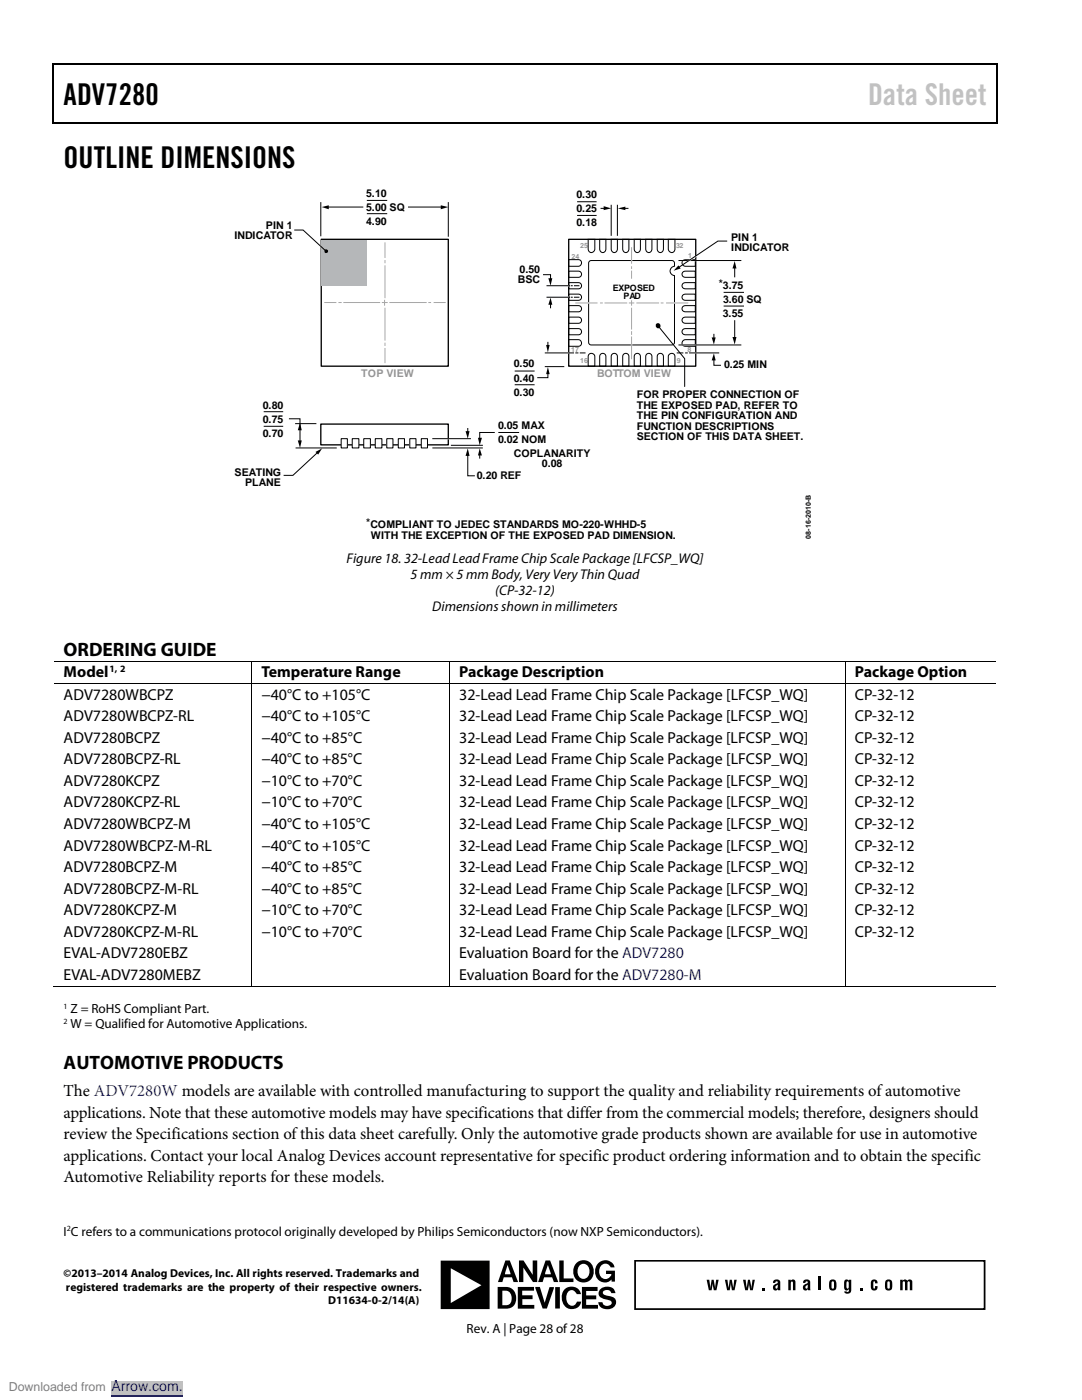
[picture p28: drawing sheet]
<svg xmlns="http://www.w3.org/2000/svg" width="216mm" height="279mm" viewBox="0 0 216 279" stroke-linecap="round" stroke-linejoin="round" font-family="sans-serif">
<defs><g id="words">
<g font-size="6">
<text x="12.7" y="21">ADV7280</text>
<text x="12.7" y="33.6">OUTLINE DIMENSIONS</text>
</g>
<text font-size="6" fill="#c1c1c1" x="173.2" y="21">Data Sheet</text>
<g font-size="3.9">
<text x="12.7" y="130.9">ORDERING GUIDE</text>
<text x="12.7" y="213.4">AUTOMOTIVE PRODUCTS</text>
</g>
<g font-size="3.3">
<text x="12.7" y="218.8">The ADV7280W models are available with controlled manufacturing to support the quality and reliability requirements of automotive</text>
<text x="12.7" y="223.1">applications. Note that these automotive models may have specifications that differ from the commercial models; therefore, designers should</text>
<text x="12.7" y="227.4">review the Specifications section of this data sheet carefully. Only the automotive grade products shown are available for use in automotive</text>
<text x="12.7" y="231.7">applications. Contact your local Analog Devices account representative for specific product ordering information and to obtain the specific</text>
<text x="12.7" y="235.9">Automotive Reliability reports for these models.</text>
</g>
<g font-size="3.2">
<text x="12.7" y="135.2">Model</text>
<text x="52.2" y="135.2">Temperature Range</text>
<text x="91.6" y="135.2">Package Description</text>
<text x="170.6" y="135.2">Package Option</text>
<text x="12.7" y="139.7">ADV7280WBCPZ</text>
<text x="12.7" y="144">ADV7280WBCPZ-RL</text>
<text x="52.2" y="139.7">−40°C to +105°C</text>
<text x="52.2" y="144">−40°C to +105°C</text>
<text x="91.6" y="139.7">32-Lead Lead Frame Chip Scale Package [LFCSP_WQ]</text>
<text x="91.6" y="144">32-Lead Lead Frame Chip Scale Package [LFCSP_WQ]</text>
<text x="170.6" y="139.7">CP-32-12</text>
<text x="170.6" y="144">CP-32-12</text>
<text x="12.7" y="148.3">ADV7280BCPZ</text>
<text x="52.2" y="148.3">−40°C to +85°C</text>
<text x="91.6" y="148.3">32-Lead Lead Frame Chip Scale Package [LFCSP_WQ]</text>
<text x="170.6" y="148.3">CP-32-12</text>
<text x="12.7" y="152.5">ADV7280BCPZ-RL</text>
<text x="52.2" y="152.5">−40°C to +85°C</text>
<text x="91.6" y="152.5">32-Lead Lead Frame Chip Scale Package [LFCSP_WQ]</text>
<text x="170.6" y="152.5">CP-32-12</text>
<text x="12.7" y="156.8">ADV7280KCPZ</text>
<text x="12.7" y="161.1">ADV7280KCPZ-RL</text>
<text x="52.2" y="156.8">−10°C to +70°C</text>
<text x="52.2" y="161.1">−10°C to +70°C</text>
<text x="91.6" y="161.1">32-Lead Lead Frame Chip Scale Package [LFCSP_WQ]</text>
<text x="91.6" y="156.8">32-Lead Lead Frame Chip Scale Package [LFCSP_WQ]</text>
<text x="170.6" y="161.1">CP-32-12</text>
<text x="170.6" y="156.8">CP-32-12</text>
<text x="12.7" y="165.4">ADV7280WBCPZ-M</text>
<text x="52.2" y="165.4">−40°C to +105°C</text>
<text x="91.6" y="165.4">32-Lead Lead Frame Chip Scale Package [LFCSP_WQ]</text>
<text x="170.6" y="165.4">CP-32-12</text>
<text x="12.7" y="169.7">ADV7280WBCPZ-M-RL</text>
<text x="52.2" y="169.7">−40°C to +105°C</text>
<text x="91.6" y="169.7">32-Lead Lead Frame Chip Scale Package [LFCSP_WQ]</text>
<text x="170.6" y="169.7">CP-32-12</text>
<text x="12.7" y="174">ADV7280BCPZ-M</text>
<text x="12.7" y="178.3">ADV7280BCPZ-M-RL</text>
<text x="52.2" y="174">−40°C to +85°C</text>
<text x="52.2" y="178.3">−40°C to +85°C</text>
<text x="91.6" y="174">32-Lead Lead Frame Chip Scale Package [LFCSP_WQ]</text>
<text x="91.6" y="178.3">32-Lead Lead Frame Chip Scale Package [LFCSP_WQ]</text>
<text x="170.6" y="174">CP-32-12</text>
<text x="170.6" y="178.3">CP-32-12</text>
<text x="12.7" y="182.6">ADV7280KCPZ-M</text>
<text x="52.2" y="182.6">−10°C to +70°C</text>
<text x="91.6" y="182.6">32-Lead Lead Frame Chip Scale Package [LFCSP_WQ]</text>
<text x="170.6" y="182.6">CP-32-12</text>
<text x="12.7" y="186.9">ADV7280KCPZ-M-RL</text>
<text x="12.7" y="191.2">EVAL-ADV7280EBZ</text>
<text x="52.2" y="186.9">−10°C to +70°C</text>
<text x="91.6" y="186.9">32-Lead Lead Frame Chip Scale Package [LFCSP_WQ]</text>
<text x="91.6" y="191.2">Evaluation Board for the ADV7280</text>
<text x="170.6" y="186.9">CP-32-12</text>
<text x="12.7" y="195.5">EVAL-ADV7280MEBZ</text>
<text x="91.6" y="195.5">Evaluation Board for the ADV7280-M</text>
</g>
<g font-size="2.8">
<text x="69.2" y="112.4">Figure 18. 32-Lead Lead Frame Chip Scale Package [LFCSP_WQ]</text>
<text x="81.9" y="115.6">5 mm × 5 mm Body,Very Very Thin Quad</text>
<text x="98.8" y="118.7">(CP-32-12)</text>
<text x="86.3" y="121.9">Dimensions shown in millimeters</text>
</g>
<text font-size="2.8" fill="#00f" x="22.2" y="277.6">Arrow.com.</text>
<g font-size="2.6">
<text x="14.1" y="202.2">Z = RoHS Compliant Part.</text>
<text x="14.1" y="205.2">W = Qualified for Automotive Applications.</text>
<text x="12.7" y="246.6">I C refers to a communications protocol originally developed by Philips Semiconductors (now NXP Semiconductors).</text>
<text x="93.1" y="266">Rev. A | Page 28 of 28</text>
</g>
<text font-size="2.5" fill="#808080" x="1.8" y="277.6">Downloaded from</text>
<g font-size="2.3">
<text x="12.7" y="254.9">©2013–2014 Analog Devices, Inc. All rights reserved. Trademarks and</text>
<text x="13.2" y="257.6">registered trademarks are the property of their respective owners.</text>
<text x="65.5" y="260.2">D11634-0-2/14(A)</text>
</g>
<g font-size="2.1">
<text x="73.1" y="39.3">5.10</text>
<text x="115" y="39.5">0.30</text>
<text x="46.8" y="47.8">INDICATOR</text>
<text x="53.1" y="45.6">PIN 1</text>
<text x="73.1" y="42.1">5.00 SQ</text>
<text x="73.1" y="44.9">4.90</text>
<text x="115" y="42.3">0.25</text>
<text x="115" y="45.1">0.18</text>
<text x="145.9" y="48">PIN 1</text>
<text x="145.9" y="50.2">INDICATOR</text>
<text x="103.3" y="56.5">BSC</text>
<text x="103.7" y="54.4">0.50</text>
<text x="143.4" y="57.3">*3.75</text>
<text x="144.2" y="63.3">3.55</text>
<text x="144.3" y="60.5">3.60 SQ</text>
<text x="102.5" y="73.3">0.50</text>
<text x="102.5" y="76.2">0.40</text>
<text x="144.5" y="73.5">0.25 MIN</text>
<text x="52.4" y="81.6">0.80</text>
<text x="102.5" y="79">0.30</text>
<text x="127" y="79.4">FOR PROPER CONNECTION OF</text>
<text x="127" y="81.5">THE EXPOSED PAD, REFER TO</text>
<text x="127" y="83.7">THE PIN CONFIGURATION AND</text>
<text x="52.4" y="84.4">0.75</text>
<text x="52.4" y="87.2">0.70</text>
<text x="99.4" y="85.6">0.05 MAX</text>
<text x="99.4" y="88.4">0.02 NOM</text>
<text x="127" y="85.8">FUNCTION DESCRIPTIONS</text>
<text x="127" y="87.9">SECTION OF THIS DATA SHEET.</text>
<text x="46.8" y="94.9">SEATING</text>
<text x="95.2" y="95.7">0.20 REF</text>
<text x="102.6" y="91.1">COPLANARITY</text>
<text x="108.1" y="93.2">0.08</text>
<text x="48.9" y="97">PLANE</text>
<text x="73.1" y="105">*COMPLIANT TO JEDEC STANDARDS MO-220-WHHD-5</text>
<text x="74" y="107.5">WITH THE EXCEPTION OF THE EXPOSED PAD DIMENSION.</text>
</g>
<g font-size="2.1" fill="#959595">
<text x="72.1" y="75.3">TOP VIEW</text>
<text x="119.1" y="75.3">BOTTOM VIEW</text>
</g>
<text font-size="1.9" x="21.8" y="134.1">1, 2</text>
<g font-size="1.8">
<text x="122.3" y="58">EXPOSED</text>
<text x="124.4" y="59.6">PAD</text>
</g>
<g font-size="1.6">
<text x="12.7" y="201.3">1</text>
<text x="12.7" y="204.3">2</text>
<text x="13.3" y="245.7">2</text>
</g>
<g font-size="1.4" fill="#959595">
<text x="114" y="51.6">24</text>
<text x="115.8" y="49.5">25</text>
<text x="134.9" y="49.5">32</text>
<text x="137.3" y="51.6">1</text>
<text x="114" y="70.2">17</text>
<text x="137.2" y="70.2">8</text>
<text x="115.7" y="72.4">16</text>
<text x="135.1" y="72.4">9</text>
</g>
<text font-size="1.4" x="161.8" y="107.5" transform="rotate(-90 161.8 107.5)">08-16-2010-B</text>
</g></defs>
<path d="M10.5 12.7h.3v1h-.3zM10.5 12.7h.3v.3h-.3zM133.3 12.7h.3v.3h-.3zM198.8 12.7h.2v1h-.2zM198.8 12.7h.2v.3h-.2zM10.5 24.4h.3v.3h-.3zM133.1 24.4h.2v.3h-.2zM198.8 24.4h.2v.3h-.2z" fill="#000"/>
<path d="M10.7 13.7v10.7M10.8 12.8h122.5M133.6 12.8h65.2M198.9 13.7v10.7M10.8 24.5h188" fill="none" stroke="#000" stroke-width=".25"/>
<path d="M113.5 47.8h25.3v25.3h-25.3zM64 84.6h25.5v4.2h-25.5z" fill="none" stroke="#000" stroke-width=".26"/>
<path d="M64 40.4v6.7M89.5 40.4v6.7" fill="none" stroke="#000" stroke-width=".2"/>
<path d="M68.1 87.5h1.2v1.9h-1.2z" fill="#fff"/>
<path d="M68.1 87.5h1.2v1.9h-1.2z" fill="none" stroke="#000" stroke-width=".2"/>
<path d="M70.3 87.5h1.3v1.9h-1.3z" fill="#fff"/>
<path d="M70.3 87.5h1.3v1.9h-1.3z" fill="none" stroke="#000" stroke-width=".2"/>
<path d="M72.6 87.5h1.3v1.9h-1.3z" fill="#fff"/>
<path d="M72.6 87.5h1.3v1.9h-1.3z" fill="none" stroke="#000" stroke-width=".2"/>
<path d="M74.9 87.5h1.3v1.9h-1.3z" fill="#fff"/>
<path d="M74.9 87.5h1.3v1.9h-1.3z" fill="none" stroke="#000" stroke-width=".2"/>
<path d="M77.2 87.5h1.2v1.9h-1.2z" fill="#fff"/>
<path d="M77.2 87.5h1.2v1.9h-1.2z" fill="none" stroke="#000" stroke-width=".2"/>
<path d="M79.5 87.5h1.2v1.9h-1.2z" fill="#fff"/>
<path d="M79.5 87.5h1.2v1.9h-1.2z" fill="none" stroke="#000" stroke-width=".2"/>
<path d="M81.8 87.5h1.2v1.9h-1.2z" fill="#fff"/>
<path d="M81.8 87.5h1.2v1.9h-1.2z" fill="none" stroke="#000" stroke-width=".2"/>
<path d="M84.1 87.5h1.2v1.9h-1.2z" fill="#fff"/>
<path d="M58.9 84.5h4.2M59 89.4h8.2M63.4 90.3l-5 4.6h-1.8M84.1 87.5h1.2v1.9h-1.2zM86.3 89.4h10M86.4 87.5h7.5M90.1 88.9h6.2M93.3 85.5v.8M93.3 90.7v4.3h1.5M95.7 90.6v.8M98.7 86.3h-3v1.3M99.4 86.3h4.2" fill="none" stroke="#000" stroke-width=".2"/>
<path d="M63 90.2l1.3-.7-.8 1.2zM92.9 86h.8l-.4 1.5zM93.3 89.5l.4 1.5h-.8zM95.7 89.5l.5 1.4h-.8zM95.4 87.4h.8l-.5 1.5z" fill="#000"/>
<path d="M63.7 48.9l.7 .6M89.2 87.5h.4" fill="none" stroke="#fff" stroke-width=".26"/>
<path d="M64.1 47.8h25.4v25.3h-25.4z" fill="none" stroke="#000" stroke-width=".26"/>
<path d="M64.2 47.8h9.1v9.1h-9.1z" fill="#b5b7b9"/>
<g fill="none" stroke="#000" stroke-width=".2">
<path d="M73.2 40h4.1M58.7 45.9h1.8l4.6 4.2M65.3 41.3h7.2M73.2 42.6h4.1M81.4 41.3h6.8M108.4 54.8h1.5v1M109.1 57h4.6M109.1 59.3h4.6M113.5 58.7h1.9a.62 .62 0 0 1 .6 .6 .62 .62 0 0 1-.6 .6h-1.9zM113.5 56.4h1.9a.62 .62 0 0 1 .6 .6 .62 .62 0 0 1-.6 .6h-1.9zM113.5 54.1h1.9a.62 .62 0 0 1 .6 .6 .62 .62 0 0 1-.6 .6h-1.9zM113.5 51.8h1.9a.66 .66 0 0 1 .6 .7 .66 .66 0 0 1-.6 .6h-1.9z"/>
<path d="M114 57h.2M114 59.3h.2M114.6 57h.9M114.6 59.3h.9M115.2 40.3h3.8M115.2 43h3.8M117.4 47.8h1.3v1.9a.66 .66 0 0 1-.7 .7 .66 .66 0 0 1-.6-.7zM117.7 52.1l16.4-.1 .4 .3 .1 .8a.93 .93 0 0 0-.9 1 .93 .93 0 0 0 .9 .9v13.3l-.2 .5h-16.4h-.3l-.2-.5v-15.8zM119.7 47.8h1.2v1.9a.62 .62 0 0 1-.6 .7 .62 .62 0 0 1-.6-.7zM119.8 41.6h.9M122 41v6M122 47.8h1.2v1.9a.62 .62 0 0 1-.6 .7 .62 .62 0 0 1-.6-.7z"/>
<path d="M123.2 41v6M124.3 47.8h1.2v1.9a.62 .62 0 0 1-.6 .7 .62 .62 0 0 1-.6-.7zM124.5 41.6h.9M126.6 47.8h1.2v1.9a.62 .62 0 0 1-.6 .7 .62 .62 0 0 1-.6-.7zM128.8 47.8h1.3v1.9a.62 .62 0 0 1-.6 .7 .62 .62 0 0 1-.7-.7zM131.1 47.8h1.3v1.9a.62 .62 0 0 1-.6 .7 .62 .62 0 0 1-.7-.7zM133.4 47.8h1.3v1.9a.66 .66 0 0 1-.7 .7 .66 .66 0 0 1-.6-.7zM135.4 52h12.5M136.3 58.9l.5-.2h1.9v1.2h-1.9a.62 .62 0 0 1-.6-.3 .62 .62 0 0 1 .1-.7zM136.3 56.6l.5-.2h1.9v1.2h-1.9a.62 .62 0 0 1-.6-.3 .62 .62 0 0 1 .1-.7zM136.3 54.3l.5-.2h1.9v1.2h-1.9a.62 .62 0 0 1-.6-.3 .62 .62 0 0 1 .1-.7zM136.3 52l.5-.2h1.9v1.3h-1.9a.68 .68 0 0 1-.6-.4 .68 .68 0 0 1 .1-.7z"/>
<path d="M144.4 58.3h4.1M145.1 48.1h-1.9l-7.8 5.3M146.6 53.3v2M102.7 74h4M102.7 76.8h4M108.7 73.2h3.9M108.7 70.4h5.8M109.3 74.4v1h-2.1M109.3 68.2v.9M109.9 60.6v.9M113.5 67.8h1.9a.66 .66 0 0 1 .6 .6 .66 .66 0 0 1-.6 .7h-1.9zM113.5 65.6h1.9a.62 .62 0 0 1 .6 .6 .62 .62 0 0 1-.6 .6h-1.9z"/>
<path d="M113.5 63.3h1.9a.62 .62 0 0 1 .6 .6 .62 .62 0 0 1-.6 .6h-1.9zM113.5 61h1.9a.62 .62 0 0 1 .6 .6 .62 .62 0 0 1-.6 .6h-1.9zM114.8 70.4h.6M115.7 70.4h1.1M117.5 70.7a.69 .69 0 0 1 1.2 .4v2h-1.3v-2zM119.8 70.7a.62 .62 0 0 1 .7-.1 .62 .62 0 0 1 .4 .5v2h-1.2v-2zM122.1 70.7a.62 .62 0 0 1 .7-.1 .62 .62 0 0 1 .4 .5v2h-1.2v-2zM124.4 70.7a.62 .62 0 0 1 .7-.1 .62 .62 0 0 1 .4 .5v2h-1.2v-2zM126.7 70.7a.62 .62 0 0 1 .7-.1 .62 .62 0 0 1 .4 .5v2h-1.2v-2zM129 70.7a.62 .62 0 0 1 .7-.1 .62 .62 0 0 1 .4 .5v2h-1.3v-2zM131.3 65.1l5.3 6.5v5.5M131.3 70.7a.62 .62 0 0 1 .7-.1 .62 .62 0 0 1 .4 .5v2h-1.3v-2z"/>
<path d="M133.6 70.7a.65 .65 0 0 1 .7-.1 .65 .65 0 0 1 .4 .5v2h-1.3v-2zM135 70.4h1.4M135.4 68.8h12.5M136.3 68l.5-.2h1.9v1.3h-1.9a.64 .64 0 0 1-.7-.4 .64 .64 0 0 1 .2-.7zM136.3 65.8l.5-.2h1.9v1.2h-1.9a.62 .62 0 0 1-.6-.3 .62 .62 0 0 1 .1-.7zM136.3 63.5l.5-.2h1.9v1.2h-1.9a.62 .62 0 0 1-.6-.3 .62 .62 0 0 1 .1-.7zM136.3 61.2l.5-.2h1.9v1.2h-1.9a.62 .62 0 0 1-.6-.3 .62 .62 0 0 1 .1-.7zM136.7 70.4h.5M137.5 70.4h6M142.4 66.7v.9M142.4 71.7v1.2h1.5M144.4 61.1h4.1"/>
<path d="M146.6 63.9v3.6M52.6 82.2h3.9M52.6 85.1h3.9M57.7 83.6h2.2v2.1M59.9 85.6v2.6M10.8 131.9h39.4M10.8 136.5h39.4M50.2 132v4.4M50.2 136.5v60.2M50.3 131.9h39.3M50.3 136.5h39.3M89.7 132v4.4"/>
<path d="M89.7 136.5v60.2M89.8 131.9h78.8M89.8 136.5h78.8M168.7 132v4.4M168.7 136.5v60.2M168.8 131.9h30M168.8 136.5h30M10.5 196.8h39.7M50.3 196.8h39.3M89.8 196.8h78.8M168.8 196.8h30"/>
</g>
<g fill="#000">
<path d="M64.2 41.3l1.4-.3v.8zM88 41l1.5 .3-1.5 .5zM109.4 55.5h.8l-.3 1.5zM120.5 41.1l1.5 .5-1.5 .3zM123.3 41.6l1.5-.4v.7zM135.4 53l.4 .6-1.4 .4zM146.6 52.1l.4 1.5h-.8zM109 68.8h.7l-.4 1.5zM109.3 73.3l.4 1.4h-.7zM109.9 59.4l.3 1.4h-.8zM142 67.3h.8l-.4 1.5zM142.4 70.5l.4 1.4h-.8z"/>
<path d="M146.2 67.3h.8l-.4 1.5zM59.4 87.9h.8l-.3 1.5zM59.9 84.4l.3 1.5h-.8zM50.2 131.8h.1v.2h-.1zM50.2 136.4h.1v.1h-.1zM89.6 131.8h.2v.2h-.2zM89.6 136.4h.2v.1h-.2zM168.6 131.8h.2v.2h-.2zM168.6 136.4h.2v.1h-.2zM50.2 196.7h.1v.2h-.1zM89.6 196.7h.2v.2h-.2zM168.6 196.7h.2v.2h-.2z"/>
<path d="M141 255.4h.5l.2 1.7 .3-1.7h.4l.3 1.7 .2-1.7h.5l-.4 2.1h-.6l-.2-1.4-.2 1.4h-.6zM144.6 255.4h.5l.3 1.7 .2-1.7h.4l.3 1.7 .2-1.7h.5l-.4 2.1h-.6l-.2-1.4-.2 1.4h-.5zM148.3 255.4h.5l.2 1.7 .3-1.7h.3l.3 1.7 .3-1.7h.4l-.4 2.1h-.5l-.2-1.4-.3 1.4h-.5zM152.1 257h.5v.5h-.5zM157.3 255.4h.5v.2a.49 .49 0 0 1 .4-.3 .49 .49 0 0 1 .5 .3v1.9h-.5v-1.6l-.2-.2-.2 .2v1.6h-.5zM163.3 254.7h.5v2.8h-.5zM171.6 257h.5v.5h-.5zM174 255.5a.69 .69 0 0 1 .7-.1 .69 .69 0 0 1 .4 .7h-.5v-.3h-.3v1.3h.2l.1-.4h.5a.69 .69 0 0 1-.6 .9 .69 .69 0 0 1-.7-.8v-1.1zM179.6 255.4h.5v.2l.3-.2h.4l.2 .2a.55 .55 0 0 1 .6-.2 .55 .55 0 0 1 .4 .4v1.7h-.5v-1.6l-.2-.2-.2 .2v1.6h-.5v-1.6l-.3-.2-.2 .2v1.6h-.5z"/>
<path d="M103.6 251.6h.9l1.8 2.8v-2.8h.9v4.3h-.8l-2-2.9v2.9h-.8zM111.6 251.6h.9v3.5h1.9v.8h-2.8zM108.9 251.6h.9l1.6 4.3h-.9l-.3-1h-1.6l-.3 1h-.9zM100.8 251.6h.9l1.7 4.3h-.9l-.3-1h-1.7l-.3 1h-.8zM115.1 252a2.2 2.2 0 0 1 3.1 .5 2.2 2.2 0 0 1-.4 3 2.2 2.2 0 0 1-3.1-.5 2.2 2.2 0 0 1 .4-3zM119.5 252a1.88 1.88 0 0 1 3.1 .9h-.7a1.22 1.22 0 0 0-1.6-.7 1.22 1.22 0 0 0-.7 1.5 1.24 1.24 0 0 0 .9 1.5 1.24 1.24 0 0 0 1.5-.9h-1.1v-.7h1.8v2.2h-.7v-.5a1.93 1.93 0 0 1-2.2 .5 1.93 1.93 0 0 1-1.1-2.1l.4-1.2zM87.9 251.6h9.8v9.7h-9.8zM106.8 256.8h.9l1 3.2 .9-3.1h.9l-1.4 4.2h-.8zM116.1 256.8h3.1v.8h-2.2v.9h2v.8h-2v1.1h2.3v.8h-3.2zM103.3 256.8h3.3v.8h-2.4v.9h2.1v.8h-2.1v1.1h2.4v.8h-3.3zM99.3 256.8h1.7a2.21 2.21 0 0 1 2 1.9 2.21 2.21 0 0 1-1.4 2.4l-2.3 .1zM110.8 256.9h.9v4.2h-.9zM112.7 257.2a1.93 1.93 0 0 1 3.2 1.1h-.8l-.1-.3a.99 .99 0 0 0-1.1-.5 .99 .99 0 0 0-.8 .9 1.67 1.67 0 0 0 1.1 2.2 1.1 1.1 0 0 0 .9-.8h.9a1.93 1.93 0 0 1-1.9 1.5 1.93 1.93 0 0 1-1.9-1.6 2.47 2.47 0 0 1 .5-2.5zM119.9 257.2a1.73 1.73 0 0 1 2.9 .9h-.8a.91 .91 0 0 0-.8-.7 .91 .91 0 0 0-.9 .6 1.11 1.11 0 0 0 1.2 .6 1.29 1.29 0 0 1 1.5 1.2 1.29 1.29 0 0 1-1.2 1.4 1.7 1.7 0 0 1-2.4-1.3h.8a.96 .96 0 0 0 .9 .7 .96 .96 0 0 0 1-.6 1.05 1.05 0 0 0-1.3-.7 1.2 1.2 0 0 1-1.3-.7 1.2 1.2 0 0 1 .4-1.4zM109.3 252.4l-.5 1.9h1.1zM101.3 252.4l-.5 1.9h1.1zM115.5 252.7a1.59 1.59 0 0 0 .9 2.5 1.54 1.54 0 0 0 1.2-1.5 1.54 1.54 0 0 0-1.2-1.5l-.5 .1zM89.9 253.1v7l6.2-3.6zM100.2 257.6v2.9a1.32 1.32 0 0 0 1.9-1.1 1.5 1.5 0 0 0-1.9-1.8z"/>
<path d="M154.4 255.5a.74 .74 0 0 1 .8-.2 .74 .74 0 0 1 .5 .7v1.5h-.4l-.1-.2a.57 .57 0 0 1-.8 .1 .57 .57 0 0 1-.1-.8l.9-.6-.2-.3-.2 .1-.1 .2h-.5zM154.8 256.7l-.1 .3 .2 .2 .2-.1 .1-.7z"/>
<path d="M160.4 255.5a.73 .73 0 0 1 .8-.2 .73 .73 0 0 1 .5 .7v1.5h-.4l-.1-.2a.6 .6 0 0 1-.9 .1 .6 .6 0 0 1 .1-1l.8-.4-.2-.3-.2 .1-.1 .2h-.5zM160.8 256.7l-.1 .3 .2 .2 .2-.1 .1-.7z"/>
<path d="M165.6 255.6a.75 .75 0 0 1 .9-.2 .75 .75 0 0 1 .4 .7 1.04 1.04 0 0 1-.7 1.5l-.4-.1a1.93 1.93 0 0 1-.2-1.9zM166 255.8l-.1 1.2 .3 .2 .2-.2v-1.1l-.1-.1z"/>
<path d="M168.6 255.5l.1-.1a.47 .47 0 0 1 .7 .2v-.2h.5l-.1 2.3a.73 .73 0 0 1-.7 .5 .73 .73 0 0 1-.6-.5l.8 .1 .1-.5a.53 .53 0 0 1-.7 .2 .53 .53 0 0 1-.3-.7zM169 255.8l-.1 1 .2 .4 .2-.2 .1-1-.1-.2z"/>
<path d="M176.7 255.6a.74 .74 0 0 1 .9-.2 .74 .74 0 0 1 .4 .7 1.05 1.05 0 0 1-.7 1.5l-.4-.1a1.52 1.52 0 0 1-.3-1.7zM177.1 255.8v1.2l.2 .2 .2-.2v-1.1v-.1z"/>
<circle cx="65.1" cy="50.1" r=".38"/>
<circle cx="131.3" cy="65" r=".5"/>
</g>
<g fill="none" stroke="#fff" stroke-width=".26">
<path d="M113.1 57h.5M113.1 59.3h.5M126 51.9v.3M126.1 49.8v.3M136 52h3M139.1 51l-2.8 1.8M113.1 70.4h.6M117.3 60.5h.2M126 68.7v.2M126.1 62.8v.3M126.1 61.8v.3M134.5 60.5h.3"/>
<path d="M136 68.8h3M138.7 70.4h.4"/>
</g>
<g fill="none" stroke="#a6a6a6" stroke-width=".2">
<path d="M76.7 59.9v1M76.8 48.5v2.9M76.8 52v.4M76.8 53.1v6.3M126 49.4v3.1M126 53.1v.6M126 54.1v1.4M64.8 60.4h2.2M67.6 60.4h.5M68.6 60.4h7.2M76.3 60.4h1M76.8 68.5v.4"/>
<path d="M76.8 69.6v2.8M76.8 61.5v6.4M77.8 60.4h7.2M85.6 60.4h.3M86.6 60.4h2.2M114.9 60.5h4.2M119.8 60.5h.4M120.7 60.5h4.3M125.6 60.5h.9M126 60v.9M126 66.2v.5M126 67.3v4.3"/>
<path d="M126 61.5v4.2M127.1 60.5h4.3M131.9 60.5h.4M133 60.5h4.2"/>
</g>
<path d="M126.7 251.6h69.8v9.7h-69.8z" fill="none" stroke="#000" stroke-width=".35"/>
<path d="M0 276.9h70.6" fill="none" stroke="#fff" stroke-width="2.5" stroke-linecap="butt"/>
<path d="M22.2 275.6h14.3v2.6h-14.3z" fill="#c0c0c0"/>
<path d="M22.2 278.6h14.3" fill="none" stroke="#00f" stroke-width=".2"/>
<path d="M0 276.9h70.6" fill="none" stroke="#fff" stroke-width="2.5" stroke-linecap="butt"/>
<path d="M22.2 275.6h14.3v2.6h-14.3z" fill="#c0c0c0"/>
<path d="M22.2 278.6h14.3" fill="none" stroke="#00f" stroke-width=".2"/>
<path d="M0 276.9h70.6" fill="none" stroke="#fff" stroke-width="2.5" stroke-linecap="butt"/>
<path d="M22.2 275.6h14.3v2.6h-14.3z" fill="#c0c0c0"/>
<path d="M22.2 278.6h14.3" fill="none" stroke="#00f" stroke-width=".2"/>
<path d="M0 276.9h70.6" fill="none" stroke="#fff" stroke-width="2.5" stroke-linecap="butt"/>
<path d="M22.2 275.6h14.3v2.6h-14.3z" fill="#c0c0c0"/>
<path d="M22.2 278.6h14.3" fill="none" stroke="#00f" stroke-width=".2"/>
<path d="M0 276.9h70.6" fill="none" stroke="#fff" stroke-width="2.5" stroke-linecap="butt"/>
<path d="M22.2 275.6h14.3v2.6h-14.3z" fill="#c0c0c0"/>
<path d="M22.2 278.6h14.3" fill="none" stroke="#00f" stroke-width=".2"/>
<path d="M0 276.9h70.6" fill="none" stroke="#fff" stroke-width="2.5" stroke-linecap="butt"/>
<path d="M22.2 275.6h14.3v2.6h-14.3z" fill="#c0c0c0"/>
<path d="M22.2 278.6h14.3" fill="none" stroke="#00f" stroke-width=".2"/>
<path d="M0 276.9h70.6" fill="none" stroke="#fff" stroke-width="2.5" stroke-linecap="butt"/>
<path d="M22.2 275.6h14.3v2.6h-14.3z" fill="#c0c0c0"/>
<path d="M22.2 278.6h14.3" fill="none" stroke="#00f" stroke-width=".2"/>
<path d="M0 276.9h70.6" fill="none" stroke="#fff" stroke-width="2.5" stroke-linecap="butt"/>
<path d="M22.2 275.6h14.3v2.6h-14.3z" fill="#c0c0c0"/>
<path d="M22.2 278.6h14.3" fill="none" stroke="#00f" stroke-width=".2"/>
<path d="M0 276.9h70.6" fill="none" stroke="#fff" stroke-width="2.5" stroke-linecap="butt"/>
<path d="M22.2 275.6h14.3v2.6h-14.3z" fill="#c0c0c0"/>
<path d="M22.2 278.6h14.3" fill="none" stroke="#00f" stroke-width=".2"/>
<path d="M0 276.9h70.6" fill="none" stroke="#fff" stroke-width="2.5" stroke-linecap="butt"/>
<path d="M22.2 275.6h14.3v2.6h-14.3z" fill="#c0c0c0"/>
<path d="M22.2 278.6h14.3" fill="none" stroke="#00f" stroke-width=".2"/>
<path d="M0 276.9h70.6" fill="none" stroke="#fff" stroke-width="2.5" stroke-linecap="butt"/>
<path d="M22.2 275.6h14.3v2.6h-14.3z" fill="#c0c0c0"/>
<path d="M22.2 278.6h14.3" fill="none" stroke="#00f" stroke-width=".2"/>
<path d="M0 276.9h70.6" fill="none" stroke="#fff" stroke-width="2.5" stroke-linecap="butt"/>
<path d="M22.2 275.6h14.3v2.6h-14.3z" fill="#c0c0c0"/>
<path d="M22.2 278.6h14.3" fill="none" stroke="#00f" stroke-width=".2"/>
<path d="M0 276.9h70.6" fill="none" stroke="#fff" stroke-width="2.5" stroke-linecap="butt"/>
<path d="M22.2 275.6h14.3v2.6h-14.3z" fill="#c0c0c0"/>
<path d="M22.2 278.6h14.3" fill="none" stroke="#00f" stroke-width=".2"/>
<path d="M0 276.9h70.6" fill="none" stroke="#fff" stroke-width="2.5" stroke-linecap="butt"/>
<path d="M22.2 275.6h14.3v2.6h-14.3z" fill="#c0c0c0"/>
<path d="M22.2 278.6h14.3" fill="none" stroke="#00f" stroke-width=".2"/>
<path d="M0 276.9h70.6" fill="none" stroke="#fff" stroke-width="2.5" stroke-linecap="butt"/>
<path d="M22.2 275.6h14.3v2.6h-14.3z" fill="#c0c0c0"/>
<path d="M22.2 278.6h14.3" fill="none" stroke="#00f" stroke-width=".2"/>
<path d="M0 276.9h70.6" fill="none" stroke="#fff" stroke-width="2.5" stroke-linecap="butt"/>
<path d="M22.2 275.6h14.3v2.6h-14.3z" fill="#c0c0c0"/>
<path d="M22.2 278.6h14.3" fill="none" stroke="#00f" stroke-width=".2"/>
<path d="M0 276.9h70.6" fill="none" stroke="#fff" stroke-width="2.5" stroke-linecap="butt"/>
<path d="M22.2 275.6h14.3v2.6h-14.3z" fill="#c0c0c0"/>
<path d="M22.2 278.6h14.3" fill="none" stroke="#00f" stroke-width=".2"/>
<path d="M0 276.9h70.6" fill="none" stroke="#fff" stroke-width="2.5" stroke-linecap="butt"/>
<path d="M22.2 275.6h14.3v2.6h-14.3z" fill="#c0c0c0"/>
<path d="M22.2 278.6h14.3" fill="none" stroke="#00f" stroke-width=".2"/>
<path d="M0 276.9h70.6" fill="none" stroke="#fff" stroke-width="2.5" stroke-linecap="butt"/>
<path d="M22.2 275.6h14.3v2.6h-14.3z" fill="#c0c0c0"/>
<path d="M22.2 278.6h14.3" fill="none" stroke="#00f" stroke-width=".2"/>
<path d="M0 276.9h70.6" fill="none" stroke="#fff" stroke-width="2.5" stroke-linecap="butt"/>
<path d="M22.2 275.6h14.3v2.6h-14.3z" fill="#c0c0c0"/>
<path d="M22.2 278.6h14.3" fill="none" stroke="#00f" stroke-width=".2"/>
<path d="M0 276.9h70.6" fill="none" stroke="#fff" stroke-width="2.5" stroke-linecap="butt"/>
<path d="M22.2 275.6h14.3v2.6h-14.3z" fill="#c0c0c0"/>
<path d="M22.2 278.6h14.3" fill="none" stroke="#00f" stroke-width=".2"/>
<path d="M0 276.9h70.6" fill="none" stroke="#fff" stroke-width="2.5" stroke-linecap="butt"/>
<path d="M22.2 275.6h14.3v2.6h-14.3z" fill="#c0c0c0"/>
<path d="M22.2 278.6h14.3" fill="none" stroke="#00f" stroke-width=".2"/>
<path d="M0 276.9h70.6" fill="none" stroke="#fff" stroke-width="2.5" stroke-linecap="butt"/>
<path d="M22.2 275.6h14.3v2.6h-14.3z" fill="#c0c0c0"/>
<path d="M22.2 278.6h14.3" fill="none" stroke="#00f" stroke-width=".2"/>
<path d="M0 276.9h70.6" fill="none" stroke="#fff" stroke-width="2.5" stroke-linecap="butt"/>
<path d="M22.2 275.6h14.3v2.6h-14.3z" fill="#c0c0c0"/>
<path d="M22.2 278.6h14.3" fill="none" stroke="#00f" stroke-width=".2"/>
<path d="M0 276.9h70.6" fill="none" stroke="#fff" stroke-width="2.5" stroke-linecap="butt"/>
<path d="M22.2 275.6h14.3v2.6h-14.3z" fill="#c0c0c0"/>
<path d="M22.2 278.6h14.3" fill="none" stroke="#00f" stroke-width=".2"/>
<path d="M0 276.9h70.6" fill="none" stroke="#fff" stroke-width="2.5" stroke-linecap="butt"/>
<path d="M22.2 275.6h14.3v2.6h-14.3z" fill="#c0c0c0"/>
<path d="M22.2 278.6h14.3" fill="none" stroke="#00f" stroke-width=".2"/>
<path d="M0 276.9h70.6" fill="none" stroke="#fff" stroke-width="2.5" stroke-linecap="butt"/>
<path d="M22.2 275.6h14.3v2.6h-14.3z" fill="#c0c0c0"/>
<path d="M22.2 278.6h14.3" fill="none" stroke="#00f" stroke-width=".2"/>
<path d="M0 276.9h70.6" fill="none" stroke="#fff" stroke-width="2.5" stroke-linecap="butt"/>
<path d="M22.2 275.6h14.3v2.6h-14.3z" fill="#c0c0c0"/>
<path d="M22.2 278.6h14.3" fill="none" stroke="#00f" stroke-width=".2"/>
<use href="#words"/>
</svg>
